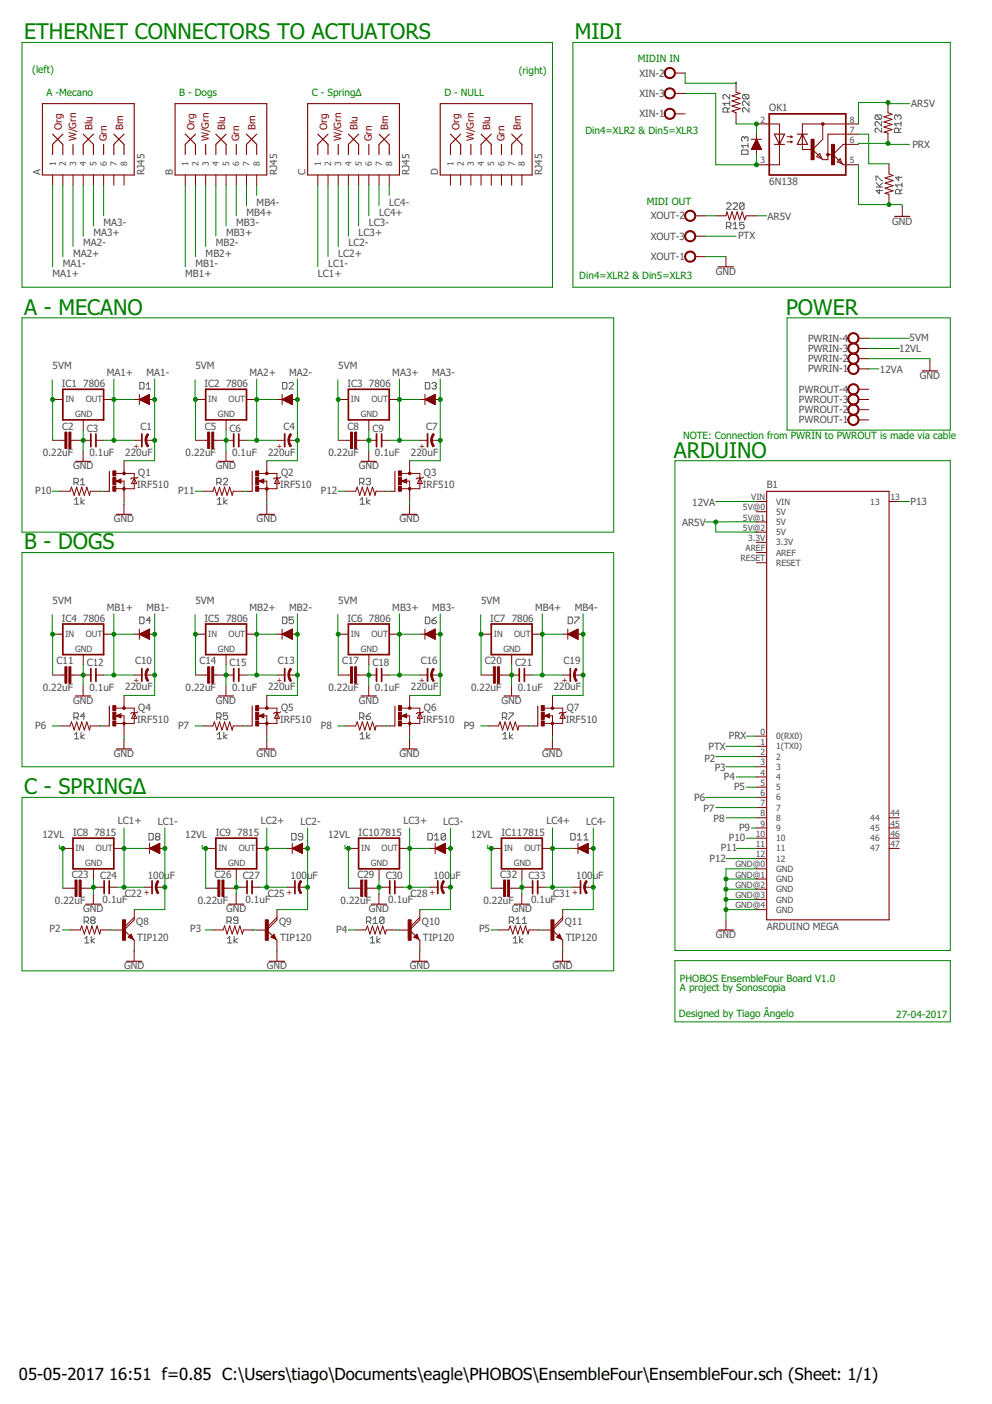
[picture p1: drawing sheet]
<svg xmlns="http://www.w3.org/2000/svg" width="210mm" height="297mm" viewBox="0 0 210 297" stroke-linecap="round" stroke-linejoin="round" font-family="sans-serif">
<defs><g id="words">
<g font-size="4.6" fill="#008000">
<text x="5.1" y="8.3">ETHERNET CONNECTORS TO ACTUATORS</text>
<text x="121.7" y="8.3">MIDI</text>
<text x="5.1" y="66.6">A - MECANO</text>
<text x="166.3" y="66.6">POWER</text>
<text x="142.6" y="96.8">ARDUINO</text>
<text x="5.1" y="116.3">B - DOGS</text>
<text x="5.1" y="168.1">C - SPRING∆</text>
</g>
<g font-size="3.5">
<text x="4" y="292">05-05-2017</text>
<text x="23.1" y="292">16:51 f=0.85 C:\Users\tiago\Documents\eagle\PHOBOS\EnsembleFour\EnsembleFour.sch (Sheet: 1/1)</text>
</g>
<g font-size="2.1" fill="#008000">
<text x="6.8" y="15.4">(left)</text>
<text x="109.8" y="15.7">(right)</text>
<text x="135" y="13.1">MIDIN IN</text>
<text x="9.8" y="20.4">A -Mecano</text>
<text x="37.9" y="20.4">B - Dogs</text>
<text x="66" y="20.4">C - Spring∆</text>
<text x="94" y="20.4">D - NULL</text>
<text x="123.9" y="28.4">Din4=XLR2 &amp; Din5=XLR3</text>
<text x="136.8" y="43.3">MIDI OUT</text>
<text x="122.6" y="59">Din4=XLR2 &amp; Din5=XLR3</text>
<text x="144.5" y="92.9">NOTE: Connection from PWRIN to PWROUT is made via cable</text>
<text x="143.9" y="207.8">PHOBOS EnsembleFour Board V1.0</text>
<text x="143.9" y="209.7">A project by Sonoscopia</text>
<text x="143.7" y="215.1">Designed by Tiago Ângelo</text>
<text x="189.6" y="215.3">27-04-2017</text>
</g>
<g font-size="2.1" fill="#505050">
<text x="135.3" y="16.2">XIN-2</text>
<text x="135.3" y="20.5">XIN-3</text>
<text x="162.8" y="23.5">OK1</text>
<text x="192.8" y="22.6">AR5V</text>
<text x="135.3" y="24.8">XIN-1</text>
<text x="193.1" y="31.4">PRX</text>
<text x="8.5" y="37" transform="rotate(-90 8.5 37)">A</text>
<text x="30.6" y="37" transform="rotate(-90 30.6 37)">RJ45</text>
<text x="36.6" y="37" transform="rotate(-90 36.6 37)">B</text>
<text x="58.6" y="37" transform="rotate(-90 58.6 37)">RJ45</text>
<text x="64.7" y="37" transform="rotate(-90 64.7 37)">C</text>
<text x="86.7" y="37" transform="rotate(-90 86.7 37)">RJ45</text>
<text x="92.7" y="37" transform="rotate(-90 92.7 37)">D</text>
<text x="114.7" y="37" transform="rotate(-90 114.7 37)">RJ45</text>
<text x="162.8" y="39.2">6N138</text>
<text x="21.9" y="47.8">MA3-</text>
<text x="50" y="47.8">MB3-</text>
<text x="52.1" y="45.7">MB4+</text>
<text x="54.3" y="43.5">MB4-</text>
<text x="78" y="47.8">LC3-</text>
<text x="80.2" y="45.7">LC4+</text>
<text x="82.4" y="43.5">LC4-</text>
<text x="137.7" y="46.4">XOUT-2</text>
<text x="162.4" y="46.5">AR5V</text>
<text x="188.8" y="47.5">GND</text>
<text x="17.6" y="52.1">MA2-</text>
<text x="19.8" y="50">MA3+</text>
<text x="45.7" y="52.1">MB2-</text>
<text x="47.8" y="50">MB3+</text>
<text x="73.7" y="52.1">LC2-</text>
<text x="75.9" y="50">LC3+</text>
<text x="137.7" y="50.7">XOUT-3</text>
<text x="156.2" y="50.6">PTX</text>
<text x="11.1" y="58.6">MA1+</text>
<text x="13.3" y="56.5">MA1-</text>
<text x="15.4" y="54.3">MA2+</text>
<text x="39.2" y="58.6">MB1+</text>
<text x="41.4" y="56.5">MB1-</text>
<text x="43.5" y="54.3">MB2+</text>
<text x="67.3" y="58.6">LC1+</text>
<text x="69.4" y="56.5">LC1-</text>
<text x="71.6" y="54.3">LC2+</text>
<text x="137.7" y="55">XOUT-1</text>
<text x="151.5" y="58.2">GND</text>
<text x="171" y="76.6">PWRIN-2</text>
<text x="171" y="74.5">PWRIN-3</text>
<text x="171" y="72.3">PWRIN-4</text>
<text x="190.3" y="74.4">12VL</text>
<text x="192.5" y="72.2">5VM</text>
<text x="11.1" y="78">5VM</text>
<text x="13.1" y="81.9">IC1</text>
<text x="17.6" y="81.9">7806</text>
<text x="22.6" y="79.6">MA1+</text>
<text x="31" y="79.6">MA1-</text>
<text x="41.4" y="78">5VM</text>
<text x="43.3" y="81.9">IC2</text>
<text x="47.8" y="81.9">7806</text>
<text x="52.8" y="79.6">MA2+</text>
<text x="61.2" y="79.6">MA2-</text>
<text x="71.6" y="78">5VM</text>
<text x="73.5" y="81.9">IC3</text>
<text x="78" y="81.9">7806</text>
<text x="83" y="79.6">MA3+</text>
<text x="91.4" y="79.6">MA3-</text>
<text x="169.1" y="83.1">PWROUT-4</text>
<text x="171" y="78.8">PWRIN-1</text>
<text x="186.2" y="78.9">12VA</text>
<text x="194.6" y="80.2">GND</text>
<text x="169.1" y="89.6">PWROUT-1</text>
<text x="169.1" y="87.4">PWROUT-2</text>
<text x="169.1" y="85.3">PWROUT-3</text>
<text x="13.1" y="90.9">C2</text>
<text x="18.4" y="91.3">C3</text>
<text x="29.7" y="90.9">C1</text>
<text x="43.3" y="90.9">C5</text>
<text x="48.6" y="91.3">C6</text>
<text x="60" y="90.9">C4</text>
<text x="73.6" y="90.9">C8</text>
<text x="78.8" y="91.3">C9</text>
<text x="90.2" y="90.9">C7</text>
<text x="9" y="96.5">0.22uF</text>
<text x="15.5" y="99.3">GND</text>
<text x="18.9" y="96.4">0.1uF</text>
<text x="26.5" y="96.4">220uF</text>
<text x="29.3" y="100.7">Q1</text>
<text x="39.3" y="96.5">0.22uF</text>
<text x="45.7" y="99.3">GND</text>
<text x="49.1" y="96.4">0.1uF</text>
<text x="56.7" y="96.4">220uF</text>
<text x="59.5" y="100.7">Q2</text>
<text x="69.5" y="96.5">0.22uF</text>
<text x="75.9" y="99.3">GND</text>
<text x="79.3" y="96.4">0.1uF</text>
<text x="86.9" y="96.4">220uF</text>
<text x="89.7" y="100.7">Q3</text>
<text x="7.5" y="104.6">P10</text>
<text x="29" y="103.3">IRF510</text>
<text x="37.7" y="104.6">P11</text>
<text x="59.3" y="103.3">IRF510</text>
<text x="67.9" y="104.6">P12</text>
<text x="89.5" y="103.3">IRF510</text>
<text x="146.5" y="107">12VA</text>
<text x="162.2" y="103.3">B1</text>
<text x="192.7" y="106.8">P13</text>
<text x="24.1" y="110.5">GND</text>
<text x="54.3" y="110.5">GND</text>
<text x="84.5" y="110.5">GND</text>
<text x="144.3" y="111.3">AR5V</text>
<text x="11.1" y="127.7">5VM</text>
<text x="13.1" y="131.6">IC4</text>
<text x="17.6" y="131.6">7806</text>
<text x="22.6" y="129.2">MB1+</text>
<text x="31" y="129.2">MB1-</text>
<text x="41.4" y="127.7">5VM</text>
<text x="43.3" y="131.6">IC5</text>
<text x="47.8" y="131.6">7806</text>
<text x="52.8" y="129.2">MB2+</text>
<text x="61.2" y="129.2">MB2-</text>
<text x="71.6" y="127.7">5VM</text>
<text x="73.5" y="131.6">IC6</text>
<text x="78" y="131.6">7806</text>
<text x="83" y="129.2">MB3+</text>
<text x="91.4" y="129.2">MB3-</text>
<text x="101.8" y="127.7">5VM</text>
<text x="103.7" y="131.6">IC7</text>
<text x="108.3" y="131.6">7806</text>
<text x="113.2" y="129.2">MB4+</text>
<text x="121.7" y="129.2">MB4-</text>
<text x="12" y="140.5">C11</text>
<text x="18.4" y="141">C12</text>
<text x="28.6" y="140.5">C10</text>
<text x="42.2" y="140.5">C14</text>
<text x="48.6" y="141">C15</text>
<text x="58.8" y="140.5">C13</text>
<text x="72.4" y="140.5">C17</text>
<text x="78.8" y="141">C18</text>
<text x="89" y="140.5">C16</text>
<text x="102.6" y="140.5">C20</text>
<text x="109" y="141">C21</text>
<text x="119.2" y="140.5">C19</text>
<text x="9" y="146.2">0.22uF</text>
<text x="15.5" y="149">GND</text>
<text x="18.9" y="146.1">0.1uF</text>
<text x="26.5" y="146">220uF</text>
<text x="39.3" y="146.2">0.22uF</text>
<text x="45.7" y="149">GND</text>
<text x="49.1" y="146.1">0.1uF</text>
<text x="56.7" y="146">220uF</text>
<text x="69.5" y="146.2">0.22uF</text>
<text x="75.9" y="149">GND</text>
<text x="79.3" y="146.1">0.1uF</text>
<text x="86.9" y="146">220uF</text>
<text x="99.7" y="146.2">0.22uF</text>
<text x="106.1" y="149">GND</text>
<text x="109.6" y="146.1">0.1uF</text>
<text x="117.2" y="146">220uF</text>
<text x="7.5" y="154.2">P6</text>
<text x="29" y="152.9">IRF510</text>
<text x="29.3" y="150.4">Q4</text>
<text x="37.7" y="154.2">P7</text>
<text x="59.3" y="152.9">IRF510</text>
<text x="59.5" y="150.4">Q5</text>
<text x="67.9" y="154.2">P8</text>
<text x="89.5" y="152.9">IRF510</text>
<text x="89.7" y="150.4">Q6</text>
<text x="98.1" y="154.2">P9</text>
<text x="119.7" y="152.9">IRF510</text>
<text x="119.9" y="150.4">Q7</text>
<text x="24.1" y="160.2">GND</text>
<text x="54.3" y="160.2">GND</text>
<text x="84.5" y="160.2">GND</text>
<text x="114.7" y="160.2">GND</text>
<text x="149.1" y="161.2">P2</text>
<text x="149.9" y="158.8">PTX</text>
<text x="154.2" y="156.4">PRX</text>
<text x="151.2" y="163.1">P3</text>
<text x="153.2" y="165">P4</text>
<text x="155.3" y="167.2">P5</text>
<text x="146.9" y="169.6">P6</text>
<text x="148.8" y="171.7">P7</text>
<text x="151" y="173.9">P8</text>
<text x="9" y="177.3">12VL</text>
<text x="15.4" y="176.9">IC8</text>
<text x="20" y="176.9">7815</text>
<text x="24.9" y="174.3">LC1+</text>
<text x="33.4" y="174.5">LC1-</text>
<text x="39.2" y="177.3">12VL</text>
<text x="45.7" y="176.9">IC9</text>
<text x="50.2" y="176.9">7815</text>
<text x="55.2" y="174.3">LC2+</text>
<text x="63.6" y="174.5">LC2-</text>
<text x="69.4" y="177.3">12VL</text>
<text x="75.9" y="176.9">IC107815</text>
<text x="85.4" y="174.3">LC3+</text>
<text x="93.8" y="174.5">LC3-</text>
<text x="99.6" y="177.3">12VL</text>
<text x="106.1" y="176.9">IC117815</text>
<text x="115.6" y="174.3">LC4+</text>
<text x="124" y="174.5">LC4-</text>
<text x="154.2" y="178">P10</text>
<text x="156.4" y="175.8">P9</text>
<text x="15.2" y="185.9">C23</text>
<text x="21.2" y="185.9">C24</text>
<text x="31.3" y="186">100uF</text>
<text x="45.4" y="185.9">C26</text>
<text x="51.4" y="185.9">C27</text>
<text x="61.5" y="186">100uF</text>
<text x="75.6" y="185.9">C29</text>
<text x="81.6" y="185.9">C30</text>
<text x="91.7" y="186">100uF</text>
<text x="105.9" y="185.9">C32</text>
<text x="111.8" y="185.9">C33</text>
<text x="121.9" y="186">100uF</text>
<text x="150.1" y="182.3">P12</text>
<text x="152.5" y="180.1">P11</text>
<text x="11.6" y="191.3">0.22uF</text>
<text x="21.7" y="191">0.1uF</text>
<text x="26.4" y="189.7">C22</text>
<text x="41.8" y="191.3">0.22uF</text>
<text x="51.9" y="191">0.1uF</text>
<text x="56.6" y="189.7">C25</text>
<text x="72.1" y="191.3">0.22uF</text>
<text x="82.1" y="191">0.1uF</text>
<text x="86.9" y="189.7">C28</text>
<text x="102.3" y="191.3">0.22uF</text>
<text x="112.4" y="191">0.1uF</text>
<text x="117.1" y="189.7">C31</text>
<text x="10.5" y="197.2">P2</text>
<text x="17.6" y="193">GND</text>
<text x="28.8" y="195.7">Q8</text>
<text x="40.3" y="197.2">P3</text>
<text x="47.8" y="193">GND</text>
<text x="59.1" y="195.7">Q9</text>
<text x="71.1" y="197.4">P4</text>
<text x="78.1" y="193">GND</text>
<text x="89.3" y="195.7">Q10</text>
<text x="101.4" y="197.2">P5</text>
<text x="108.3" y="193">GND</text>
<text x="119.5" y="195.7">Q11</text>
<text x="162.2" y="196.8">ARDUINO MEGA</text>
<text x="29" y="199.1">TIP120</text>
<text x="59.3" y="199.1">TIP120</text>
<text x="89.5" y="199.1">TIP120</text>
<text x="119.7" y="199.1">TIP120</text>
<text x="151.5" y="198.5">GND</text>
<text x="26.2" y="205.1">GND</text>
<text x="56.5" y="205.1">GND</text>
<text x="86.7" y="205.1">GND</text>
<text x="116.9" y="205.1">GND</text>
</g>
<g font-size="2.1" fill="#800000">
<text x="13.1" y="27.5" transform="rotate(-90 13.1 27.5)">Org</text>
<text x="16.1" y="29.9" transform="rotate(-90 16.1 29.9)">W/Grn</text>
<text x="19.6" y="27.5" transform="rotate(-90 19.6 27.5)">Blu</text>
<text x="22.6" y="29.9" transform="rotate(-90 22.6 29.9)">Grn</text>
<text x="26" y="27.5" transform="rotate(-90 26 27.5)">Brn</text>
<text x="41.1" y="27.5" transform="rotate(-90 41.1 27.5)">Org</text>
<text x="44.2" y="29.9" transform="rotate(-90 44.2 29.9)">W/Grn</text>
<text x="47.6" y="27.5" transform="rotate(-90 47.6 27.5)">Blu</text>
<text x="50.6" y="29.9" transform="rotate(-90 50.6 29.9)">Grn</text>
<text x="54.1" y="27.5" transform="rotate(-90 54.1 27.5)">Brn</text>
<text x="69.2" y="27.5" transform="rotate(-90 69.2 27.5)">Org</text>
<text x="72.2" y="29.9" transform="rotate(-90 72.2 29.9)">W/Grn</text>
<text x="75.7" y="27.5" transform="rotate(-90 75.7 27.5)">Blu</text>
<text x="78.7" y="29.9" transform="rotate(-90 78.7 29.9)">Grn</text>
<text x="82.1" y="27.5" transform="rotate(-90 82.1 27.5)">Brn</text>
<text x="97.3" y="27.5" transform="rotate(-90 97.3 27.5)">Org</text>
<text x="100.3" y="29.9" transform="rotate(-90 100.3 29.9)">W/Grn</text>
<text x="103.7" y="27.5" transform="rotate(-90 103.7 27.5)">Blu</text>
<text x="106.8" y="29.9" transform="rotate(-90 106.8 29.9)">Grn</text>
<text x="110.2" y="27.5" transform="rotate(-90 110.2 27.5)">Brn</text>
</g>
<g font-size="1.8" fill="#505050">
<text x="160.9" y="25.9">2</text>
<text x="179.8" y="28.1">7</text>
<text x="179.8" y="25.9">8</text>
<text x="11.8" y="35" transform="rotate(-90 11.8 35)">1</text>
<text x="13.9" y="35" transform="rotate(-90 13.9 35)">2</text>
<text x="16.1" y="35" transform="rotate(-90 16.1 35)">3</text>
<text x="18.3" y="35" transform="rotate(-90 18.3 35)">4</text>
<text x="20.4" y="35" transform="rotate(-90 20.4 35)">5</text>
<text x="22.6" y="35" transform="rotate(-90 22.6 35)">6</text>
<text x="24.7" y="35" transform="rotate(-90 24.7 35)">7</text>
<text x="26.9" y="35" transform="rotate(-90 26.9 35)">8</text>
<text x="39.8" y="35" transform="rotate(-90 39.8 35)">1</text>
<text x="42" y="35" transform="rotate(-90 42 35)">2</text>
<text x="44.2" y="35" transform="rotate(-90 44.2 35)">3</text>
<text x="46.3" y="35" transform="rotate(-90 46.3 35)">4</text>
<text x="48.5" y="35" transform="rotate(-90 48.5 35)">5</text>
<text x="50.6" y="35" transform="rotate(-90 50.6 35)">6</text>
<text x="52.8" y="35" transform="rotate(-90 52.8 35)">7</text>
<text x="55" y="35" transform="rotate(-90 55 35)">8</text>
<text x="67.9" y="35" transform="rotate(-90 67.9 35)">1</text>
<text x="70.1" y="35" transform="rotate(-90 70.1 35)">2</text>
<text x="72.2" y="35" transform="rotate(-90 72.2 35)">3</text>
<text x="74.4" y="35" transform="rotate(-90 74.4 35)">4</text>
<text x="76.5" y="35" transform="rotate(-90 76.5 35)">5</text>
<text x="78.7" y="35" transform="rotate(-90 78.7 35)">6</text>
<text x="80.9" y="35" transform="rotate(-90 80.9 35)">7</text>
<text x="83" y="35" transform="rotate(-90 83 35)">8</text>
<text x="96" y="35" transform="rotate(-90 96 35)">1</text>
<text x="98.1" y="35" transform="rotate(-90 98.1 35)">2</text>
<text x="100.3" y="35" transform="rotate(-90 100.3 35)">3</text>
<text x="102.4" y="35" transform="rotate(-90 102.4 35)">4</text>
<text x="104.6" y="35" transform="rotate(-90 104.6 35)">5</text>
<text x="106.8" y="35" transform="rotate(-90 106.8 35)">6</text>
<text x="108.9" y="35" transform="rotate(-90 108.9 35)">7</text>
<text x="111.1" y="35" transform="rotate(-90 111.1 35)">8</text>
<text x="160.9" y="34.6">3</text>
<text x="179.8" y="34.6">5</text>
<text x="179.8" y="30.3">6</text>
<text x="13.8" y="85.1">IN</text>
<text x="15.9" y="88.2">GND</text>
<text x="18.1" y="85.1">OUT</text>
<text x="44.1" y="85.1">IN</text>
<text x="46.1" y="88.2">GND</text>
<text x="48.4" y="85.1">OUT</text>
<text x="74.3" y="85.1">IN</text>
<text x="76.3" y="88.2">GND</text>
<text x="78.6" y="85.1">OUT</text>
<text x="157.2" y="108">5V@0</text>
<text x="159" y="105.8">VIN</text>
<text x="164.2" y="106.8">VIN</text>
<text x="184.2" y="106.7">13</text>
<text x="188.4" y="105.8">13</text>
<text x="157.2" y="110.1">5V@1</text>
<text x="157.2" y="112.3">5V@2</text>
<text x="164.2" y="108.9">5V</text>
<text x="164.2" y="111.1">5V</text>
<text x="164.2" y="113.2">5V</text>
<text x="156.7" y="118.8">RESET</text>
<text x="157.7" y="116.6">AREF</text>
<text x="158.3" y="114.4">3.3V</text>
<text x="164.2" y="119.7">RESET</text>
<text x="164.2" y="115.4">3.3V</text>
<text x="164.2" y="117.5">AREF</text>
<text x="13.8" y="134.7">IN</text>
<text x="15.9" y="137.8">GND</text>
<text x="18.1" y="134.7">OUT</text>
<text x="44.1" y="134.7">IN</text>
<text x="46.1" y="137.8">GND</text>
<text x="48.4" y="134.7">OUT</text>
<text x="74.3" y="134.7">IN</text>
<text x="76.3" y="137.8">GND</text>
<text x="78.6" y="134.7">OUT</text>
<text x="104.5" y="134.7">IN</text>
<text x="106.5" y="137.8">GND</text>
<text x="108.8" y="134.7">OUT</text>
<text x="160.9" y="155.5">0</text>
<text x="160.9" y="157.6">1</text>
<text x="160.9" y="159.8">2</text>
<text x="160.9" y="161.9">3</text>
<text x="164.2" y="158.6">1(TX0)</text>
<text x="164.2" y="160.7">2</text>
<text x="164.2" y="156.4">0(RX0)</text>
<text x="160.9" y="164.1">4</text>
<text x="160.9" y="166.2">5</text>
<text x="164.2" y="162.9">3</text>
<text x="164.2" y="165">4</text>
<text x="164.2" y="167.2">5</text>
<text x="160.9" y="168.4">6</text>
<text x="160.9" y="170.6">7</text>
<text x="160.9" y="172.7">8</text>
<text x="164.2" y="169.4">6</text>
<text x="164.2" y="171.5">7</text>
<text x="164.2" y="173.7">8</text>
<text x="184.2" y="173.7">44</text>
<text x="188.4" y="172.7">44</text>
<text x="159.9" y="177">10</text>
<text x="159.9" y="179.2">11</text>
<text x="160.9" y="174.9">9</text>
<text x="164.2" y="175.8">9</text>
<text x="164.2" y="178">10</text>
<text x="184.2" y="175.8">45</text>
<text x="184.2" y="178">46</text>
<text x="188.4" y="174.9">45</text>
<text x="188.4" y="177">46</text>
<text x="188.4" y="179.2">47</text>
<text x="16" y="180">IN</text>
<text x="18" y="183.2">GND</text>
<text x="20.3" y="180">OUT</text>
<text x="46.2" y="180">IN</text>
<text x="48.3" y="183.2">GND</text>
<text x="50.5" y="180">OUT</text>
<text x="76.4" y="180">IN</text>
<text x="78.5" y="183.2">GND</text>
<text x="80.7" y="180">OUT</text>
<text x="106.6" y="180">IN</text>
<text x="108.7" y="183.2">GND</text>
<text x="111" y="180">OUT</text>
<text x="155.6" y="183.5">GND@0</text>
<text x="155.6" y="185.7">GND@1</text>
<text x="159.9" y="181.4">12</text>
<text x="164.2" y="180.1">11</text>
<text x="164.2" y="182.3">12</text>
<text x="164.2" y="184.5">GND</text>
<text x="184.2" y="180.1">47</text>
<text x="155.6" y="187.8">GND@2</text>
<text x="155.6" y="190">GND@3</text>
<text x="164.2" y="186.6">GND</text>
<text x="164.2" y="188.8">GND</text>
<text x="164.2" y="190.9">GND</text>
<text x="155.6" y="192.1">GND@4</text>
<text x="164.2" y="193.1">GND</text>
</g>
<g font-size="1.7" fill="#800000">
<text x="28.3" y="94.9">+</text>
<text x="58.5" y="94.9">+</text>
<text x="88.7" y="94.9">+</text>
<text x="28.3" y="144.5">+</text>
<text x="58.5" y="144.5">+</text>
<text x="88.7" y="144.5">+</text>
<text x="118.9" y="144.5">+</text>
<text x="30.4" y="189.4">+</text>
<text x="60.6" y="189.4">+</text>
<text x="90.9" y="189.4">+</text>
<text x="121.1" y="189.4">+</text>
</g>
</g></defs>
<g fill="none" stroke="#505050" stroke-width=".21">
<path d="M153.9 23.7v-.7l-.2-.2h-.5l-.2 .2v.7h1.4M154.4 20v.9l-.9-.9-.5 .2v.5l.2 .2M154.4 22.8l-.5 .5M154.4 21.9h-1.4l.5 .4M154.4 21.4v.9M157.1 31.7h1l.2 .3v.6h-1.4v-.6zM157.3 20h.9l.3 .2v.5l-.3 .2M157.3 20l-.2 .2v.5l.2 .2h.9M157.3 20l.9 .9M157.6 29.2l.2-.3 .5 .3v.4l-.2 .3M157.6 29.2l-.2-.3h-.3l-.2 .3v.4l.2 .3M157.6 29.2v.2"/>
<path d="M158.3 30.3v1M158.3 30.8h-1.4l.5 .5M158.5 21.4v.9l-.9-.9-.5 .2v.5l.2 .2M158.5 22.8v.9l-.9-.9-.5 .2v.5l.2 .2M185.4 39.6h1.4M185.4 38.7l.9 .9M185.4 38.2v-.9h.2l.9 .9h.3M185.4 24.3h.9l.2 .3v.4l-.2 .3M185.4 24.3l-.2 .3v.4l.2 .3h.9M185.4 24.3l.9 1M186.5 25.7v.9l-.9-.9-.4 .3v.4l.2 .2M186.5 27.1v.9l-.9-.9-.4 .2v.5l.2 .2"/>
<path d="M186.8 38.7l-.7 .7M189.9 24.6l-.2-.3-.4 .3v.4l.2 .3M189.9 24.6l.3-.3 .4 .3v.4l-.2 .3M189.9 24.6v.2M190.2 37.3v.9l-.7-.7h1.4M190.2 28v-.7l-.3-.2h-.4l-.2 .2v.7h1.3M190.6 27.1l-.4 .5M190.6 26.2h-1.3l.4 .4M190.6 25.7v.9M190.9 39.1h-1.4l.4 .5M190.9 38.7v.9M153.7 43.2l.3-.3h.4l.3 .3v.2l-1 .9h1"/>
<path d="M153.7 47.9h.7l.3-.2v-.5l-.3-.2h-.7v1.4M154.2 47.9l.5 .5M155.1 43.2l.3-.3h.4l.2 .3v.2l-.9 .9h.9M155.1 47.5l.5-.5v1.4M155.1 48.4h.9M157.4 43.2v.9l-.2 .2h-.5l-.2-.2M157.4 43.2l-.2-.3h-.5l-.2 .3v.9M157.4 47h-.9v.7l.5-.2 .4 .2v.5l-.2 .2h-.5l-.2-.2M157.4 43.2l-.9 .9M186.1 40.1v.9l-.7-.7h1.4M190.4 41v-.7l-.2-.2h-.5l-.2 .2v.7h1.4M190.9 40.1l-.5 .4"/>
<path d="M29.6 80.9h.7l.2 .3v.9l-.2 .2h-.7zM31 82.3h.9M31 81.4l.4-.5v1.4M59.8 80.9h.7l.2 .3v.9l-.2 .2h-.7zM61.2 81.2l.2-.3h.5l.2 .3v.2l-.9 .9h.9M90 80.9h.7l.2 .3v.9l-.2 .2h-.7zM91.4 81.2l.2-.3h.5l.2 .3-.2 .4M91.9 81.6h.2M92.1 81.6l.2 .2-.2 .5h-.5l-.2-.2M15.6 102.1h.7l.3-.2v-.5l-.3-.2h-.7v1.4M15.8 105.7l.4-.4v1.4M15.8 106.7h.9"/>
<path d="M16.1 102.1l.5 .5M17 101.6l.5-.4v1.4M17 102.6h.9M17.1 105.3v1.4M17.8 105.7l-.7 .5 .7 .5M45.9 102.1h.7l.2-.2v-.5l-.2-.2h-.7v1.4M46 106.7h.9M46 105.7l.4-.4v1.4M46.3 102.1l.5 .5M47.3 101.4l.2-.2h.4l.3 .2v.2l-.9 1h.9M47.4 105.3v1.4M48.1 105.7l-.7 .5 .7 .5"/>
<path d="M76.1 102.1h.7l.2-.2v-.5l-.2-.2h-.7v1.4M76.2 106.7h.9M76.2 105.7l.5-.4v1.4M76.5 102.1l.5 .5M77.5 101.4l.2-.2h.5l.2 .2-.2 .5M77.6 105.3v1.4M77.9 101.9h.3M78.2 101.9l.2 .2-.2 .5h-.5l-.2-.3M78.3 105.7l-.7 .5 .7 .5M29.6 130.6h.7l.2 .2v.9l-.2 .3h-.7zM31.9 131.3h-.9l.6-.7v1.4M59.8 130.6h.7l.2 .2v.9l-.2 .3h-.7z"/>
<path d="M62.1 130.6h-.9v.7l.7-.3 .2 .3v.4l-.2 .3h-.5l-.2-.3M90 130.6h.7l.2 .2v.9l-.2 .3h-.7zM91.4 131.3h.7l.2 .4-.2 .3h-.5l-.2-.3zM92.3 130.6l-.9 .7M120.2 130.6h.7l.3 .2v.9l-.3 .3h-.7zM121.6 130.6h.9v.2l-.9 .9v.3M15.6 151.8h.7l.3-.3v-.4l-.3-.3h-.7v1.4M15.8 155.4l.4-.5v1.4M15.8 156.3h.9M16.1 151.8l.5 .4M17.1 154.9v1.4M17.8 155.4l-.7 .5 .7 .4"/>
<path d="M17.9 151.5h-.9l.7-.7v1.4M45.9 151.8h.7l.2-.3v-.4l-.2-.3h-.7v1.4M46 155.4l.4-.5v1.4M46 156.3h.9M46.3 151.8l.5 .4M47.4 154.9v1.4M48.1 155.4l-.7 .5 .7 .4M48.2 150.8h-.9v.7l.4-.2 .5 .2v.5l-.3 .2h-.4l-.2-.2M76.1 151.8h.7l.2-.3v-.4l-.2-.3h-.7v1.4M76.2 155.4l.5-.5v1.4M76.2 156.3h.9M76.5 151.8l.5 .4"/>
<path d="M77.5 151.5h.7l.2 .5-.2 .2h-.5l-.2-.2zM77.6 154.9v1.4M78.3 155.4l-.7 .5 .7 .4M78.4 150.8l-.9 .7M106.3 151.8h.7l.2-.3v-.4l-.2-.3h-.7v1.4M106.4 156.3h.9M106.4 155.4l.5-.5v1.4M106.8 151.8l.4 .4M107.7 150.8h.9v.3l-.9 .9v.2M107.8 154.9v1.4M108.5 155.4l-.7 .5 .7 .4M31.5 176.3h.7l.2 .3v.9l-.2 .2h-.7z"/>
<path d="M33.1 177l-.2 .2 .2 .5h.5l.2-.2-.2-.5M33.1 177l-.2-.2 .2-.5h.5l.2 .3-.2 .4M33.1 177h.5M61.7 176.3h.7l.3 .3v.9l-.3 .2h-.7zM64.1 177h-.7l-.3-.2 .3-.5h.4l.3 .3v.9l-.3 .2h-.4l-.3-.2M90.6 176.3h.6l.3 .3v.9l-.3 .2h-.6zM91.9 177.7h1M91.9 176.8l.5-.5v1.4M94.3 176.6v.9l-.3 .2h-.4l-.3-.2M94.3 176.6l-.3-.3h-.4l-.3 .3v.9M94.3 176.6l-1 .9M120.8 176.3h.7l.2 .3v.9l-.2 .2h-.7z"/>
<path d="M122.2 177.7h.9M122.2 176.8l.4-.5v1.4M123.6 177.7h.9M123.6 176.8l.4-.5v1.4M17.8 194.9h.7l.2-.2v-.5l-.2-.2h-.7v1.4M17.9 198.6l.5-.5v1.4M17.9 199.5h.9M18.3 194.9l.4 .5M19.3 198.1v1.4M19.4 194.7l-.2-.2 .2-.5h.5l.2 .2-.2 .5M19.4 194.7l-.2 .2 .2 .5h.5l.2-.2-.2-.5M19.4 194.7h.5"/>
<path d="M20 198.6l-.7 .4 .7 .5M48 194.9h.7l.2-.2v-.5l-.2-.2h-.7v1.4M48.1 199.5h1M48.1 198.6l.5-.5v1.4M48.5 194.9l.4 .5M49.5 198.1v1.4M50.2 198.6l-.7 .4 .7 .5M50.3 194.7h-.7l-.2-.2 .2-.5h.5l.2 .2v1l-.2 .2h-.5l-.2-.2M77.6 194.9h.6l.3-.2v-.5l-.3-.2h-.6v1.4M78 194.9l.5 .5M78.4 199.5h.9M78.4 198.6l.4-.5v1.4"/>
<path d="M78.9 195.4h1M78.9 194.5l.5-.5v1.4M79.8 198.1v1.4M80.4 198.6l-.6 .4 .6 .5M81.3 194.2l-.3-.2h-.4l-.3 .2v1M81.3 194.2v1l-.3 .2h-.4l-.3-.2M81.3 194.2l-1 1M107.8 194.9h.7l.2-.2v-.5l-.2-.2h-.7v1.4M108.2 194.9l.5 .5M108.6 199.5h.9M108.6 198.6l.5-.5v1.4M109.2 195.4h.9"/>
<path d="M109.2 194.5l.4-.5v1.4M110 198.1v1.4M110.6 195.4h.9M110.6 194.5l.4-.5v1.4M110.7 198.6l-.7 .4 .7 .5"/>
</g>
<g fill="none" stroke="#800000" stroke-width=".23">
<path d="M9 21.9h19.4v15.1h-19.4zM11.1 28.4l2.2 2.1v2.2M13.3 28.4l-2.2 2.1v2.2M15.5 30.5v2.2M17.6 28.4l2.2 2.1v2.2M19.8 28.4l-2.2 2.1v2.2M21.9 30.5v2.2M24.1 28.4l2.1 2.1v2.2M26.2 28.4l-2.1 2.1v2.2M37 21.9h19.5v15.1h-19.5zM39.2 28.4l2.2 2.1v2.2M41.4 28.4l-2.2 2.1v2.2"/>
<path d="M43.5 30.5v2.2M45.7 28.4l2.1 2.1v2.2M47.8 28.4l-2.1 2.1v2.2M50 30.5v2.2M52.2 28.4l2.1 2.1v2.2M54.3 28.4l-2.1 2.1v2.2M65.1 21.9h19.4v15.1h-19.4zM67.2 28.4l2.2 2.1v2.2M69.4 28.4l-2.2 2.1v2.2M71.6 30.5v2.2M73.7 28.4l2.2 2.1v2.2M75.9 28.4l-2.2 2.1v2.2"/>
<path d="M78 30.5v2.2M80.2 28.4l2.2 2.1v2.2M82.4 28.4l-2.2 2.1v2.2M93.2 21.9h19.4v15.1h-19.4zM95.3 28.4l2.2 2.1v2.2M97.5 28.4l-2.2 2.1v2.2M99.6 30.5v2.2M101.8 28.4l2.1 2.1v2.2M103.9 28.4l-2.1 2.1v2.2M106.1 30.5v2.2M108.3 28.4l2.1 2.1v2.2M110.4 28.4l-2.1 2.1v2.2"/>
<path d="M163.9 28.4h2.1l-1.1 2.1zM163.9 30.5h2.1M164.9 28.4v2.1M168.7 28.4h2.2M169.8 28.4l1.1 2.1h-2.2zM169.8 28.4v2.1M152 56.5h3.2M189.3 45.8h3.2M195.2 78.5h3.2M16 97.6h3.2M23.1 99.7v4.2M46.2 97.6h3.2"/>
<path d="M53.4 99.7v4.2M76.4 97.6h3.3M83.6 99.7v4.2M24.6 108.8h3.2M54.8 108.8h3.3M85 108.8h3.3M162.2 103.9h25.9v90.7h-25.9zM16 147.2h3.2M23.1 149.4v4.2M24.6 158.5h3.2M46.2 147.2h3.2M53.4 149.4v4.2"/>
<path d="M54.8 158.5h3.3M76.4 147.2h3.3M83.6 149.4v4.2M85 158.5h3.3M106.6 147.2h3.3M113.8 149.4v4.2M115.3 158.5h3.2M18.1 191.3h3.3M27.7 198.1l-.2 .2 .5 .2-.3-.7-.4 .5M48.3 191.3h3.3M58 198.1l-.2 .2 .4 .2-.2-.7-.5 .5M78.6 191.3h3.2"/>
<path d="M88.2 198.1l-.2 .2 .4 .2-.2-.7-.4 .5M108.8 191.3h3.2M118.4 198.1l-.2 .2 .4 .2-.2-.7-.4 .5M152 196.8h3.2M26.8 203.4h3.2M57 203.4h3.2M87.2 203.4h3.2M117.4 203.4h3.3"/>
</g>
<g fill="none" stroke="#800000" stroke-width=".21">
<path d="M142.8 15.5h2.2M142.8 19.8h2.2M155.7 17.4v2.1l.9 .2-1.7 .6 1.7 .5-1.7 .6 1.7 .5-1.7 .5 1.7 .6-1.7 .5 .8 .4v2.1M11.1 37v2.2M13.3 37v2.2M15.5 37v2.2M17.6 37v2.2M19.8 37v2.2M21.9 37v2.2M24.1 37v2.2M26.2 37v2.2M39.2 37v2.2"/>
<path d="M41.4 37v2.2M43.5 37v2.2M45.7 37v2.2M47.8 37v2.2M50 37v2.2M52.2 37v2.2M54.3 37v2.2M67.2 37v2.2M69.4 37v2.2M71.6 37v2.2M73.7 37v2.2M75.9 37v2.2"/>
<path d="M78 37v2.2M80.2 37v2.2M82.4 37v2.2M95.3 37v2.2M97.5 37v2.2M99.6 37v2.2M101.8 37v2.2M103.9 37v2.2M106.1 37v2.2M108.3 37v2.2M110.4 37v2.2M142.8 24.1h2.2"/>
<path d="M159 29.5h2.1M159 31.6h2.1M159 31.5h2.1M159.1 31.4h1.9M159.2 31.3h1.8M159.2 31.2h1.8M159.3 31.1h1.6M159.3 31h1.5M159.3 30.9h1.5M159.4 30.8h1.3M159.4 30.7h1.3M159.5 30.6h1.2"/>
<path d="M159.5 30.5h1.1M159.6 30.4h.9M159.6 30.3h.9M159.7 30.2h.8M159.7 30.1h.7M159.8 30h.6M159.8 30h.5M159.9 29.8h.4M159.9 29.8h.3M160 29.7h.2M160 29.5h.1M160.1 26.2h4.8v2.2"/>
<path d="M160.1 29.5l1 2.1h-2.1zM160.1 28.4v1.1M160.1 31.6v1.1M164.9 30.5v4.4h-4.8M166.5 28.9h1.1M166.5 30h1.1M167.3 28.7l.3 .2M167.3 29.8l.3 .2M167.6 28.9l-.3 .2M167.6 30l-.3 .2M169.8 30.5v1.1h2.1M173.5 32.5l.4 1.1-1.1-.5z"/>
<path d="M174.1 26.2v3.3l-2.2 2.1M175.2 32.7h1.1M176.3 32.7l2.1 2.2h3.3M177.1 34.2l.7-.6 .4 1zM181.7 28.4h-6.5v5.4h-1.1l-2.2-2.2M181.7 26.2h-11.9v2.2M181.7 30.5h-3.3l-2.1 2.2M187.9 21.7v2.2l.9 .3-1.8 .5 1.8 .6-1.8 .5 1.8 .5-1.8 .6 1.8 .5-1.8 .6 .9 .2v2.1M188.1 34.6v2.2l.9 .3-1.7 .6 1.7 .5-1.7 .5 1.7 .6-1.7 .5 1.7 .6-1.7 .5 .8 .2v2.2M147.1 54.3h2.2M147.1 45.7h2.2M147.1 50h2.2"/>
<path d="M151.4 45.7h2.2l.2-.9 .5 1.7 .6-1.7 .5 1.7 .6-1.7 .5 1.7 .6-1.7 .5 1.7 .3-.8h2.2M153.6 54.3v2.2M190.9 43.6v2.2M181.7 78h2.1M181.7 75.9h2.1M181.7 73.7h2.1M181.7 71.6h2.1M196.8 76.3v2.2M11.1 84.5h2.2M11.1 93.2h2.6M15 93.2h4.2M17.6 95.4v2.2"/>
<path d="M17.6 88.8v2.2M20.3 93.2h1.6M21.9 84.5h2.2M26.2 97.5v2.7M28.4 84.5h1.1M28.4 93.2h1.6M29.5 83.4v2.2M29.5 84.5l2.1 1.1M29.5 84.5l2.1-1.1v2.2M29.5 84.5h2.1M29.6 84.6h2M29.7 84.4h1.9"/>
<path d="M29.8 84.7h1.8M29.9 84.3h1.7M30 84.8h1.6M30.1 84.2h1.5M30.2 84.9h1.4M30.3 84.1h1.3M30.4 85h1.2M30.5 84h1.1M30.6 85.1h1M30.7 83.9h.9M30.8 85.2h.8M30.9 83.8h.7"/>
<path d="M30.9 93.2h1.8M31 85.3h.6M31.1 83.7h.5M31.2 85.4h.4M31.3 83.6h.3M31.4 85.5h.2M31.5 83.5h.1M31.6 85.6h.1M31.6 84.5h1.1M41.4 84.5h2.1M41.4 93.2h2.5M45.2 93.2h4.2"/>
<path d="M47.8 95.4v2.2M47.8 88.8v2.2M50.5 93.2h1.7M52.2 84.5h2.1M56.5 97.5v2.7M58.6 84.5h1.1M58.6 93.2h1.6M59.7 83.4v2.2M59.7 84.5l2.1 1.1M59.7 84.5l2.1-1.1v2.2M59.7 84.5h2.1M59.9 84.6h1.9"/>
<path d="M59.9 84.4h1.9M60 84.7h1.8M60.1 84.3h1.7M60.3 84.8h1.5M60.3 84.2h1.5M60.5 84.9h1.3M60.5 84.1h1.3M60.6 85h1.2M60.7 84h1.1M60.8 85.1h1M60.9 83.9h.9M61 85.2h.8"/>
<path d="M61.1 83.8h.7M61.1 93.2h1.8M61.2 85.3h.6M61.3 83.7h.5M61.4 85.4h.4M61.5 83.6h.3M61.6 85.5h.2M61.7 83.5h.1M61.8 85.6h.1M61.8 84.5h1.1M71.6 84.5h2.1M71.6 93.2h2.6"/>
<path d="M75.5 93.2h4.2M78 95.4v2.2M78 88.8v2.2M80.8 93.2h1.6M82.4 84.5h2.1M86.7 97.5v2.7M88.8 84.5h1.1M88.8 93.2h1.7M89.9 83.4v2.2M89.9 84.5l2.2 1.1M89.9 84.5l2.2-1.1v2.2M90 84.5h2.1"/>
<path d="M90.1 84.6h2M90.1 84.4h2M90.3 84.7h1.8M90.3 84.3h1.8M90.5 84.8h1.6M90.5 84.2h1.6M90.7 84.9h1.4M90.7 84.1h1.4M90.9 85h1.2M90.9 84h1.2M91.1 85.1h1M91.1 83.9h1"/>
<path d="M91.2 85.2h.9M91.3 83.8h.8M91.3 93.2h1.9M91.4 85.3h.7M91.5 83.7h.6M91.7 85.4h.4M91.7 83.6h.4M91.8 85.5h.3M91.9 83.5h.2M92 85.6h.1M92.1 84.5h1.1M181.7 84.5h2.1"/>
<path d="M181.7 88.8h2.1M181.7 86.7h2.1M181.7 82.4h2.1M12.7 103.9h2.1l.3-.8 .6 1.7 .5-1.7 .6 1.7 .5-1.7 .5 1.7 .6-1.7 .5 1.7 .2-.9h2.2M21.9 103.9h1.2M24.5 101.8l1.1-.5v.9zM24.5 100.2h3.9v3.2h-3.9M25.5 101.8h.7v4.3M26.2 106.7v2.1M28.4 101.1l.5 1.2h-1zM29.1 100.9l-.2 .2h-1l-.3 .2M42.9 103.9h2.1l.4-.8 .5 1.7 .5-1.7 .6 1.7 .5-1.7 .5 1.7 .6-1.7 .5 1.7 .3-.9h2.1"/>
<path d="M52.2 103.9h1.2M54.7 101.8l1.1-.5v.9zM54.8 100.2h3.8v3.2h-3.9M55.7 101.8h.8v4.3M56.5 106.7v2.1M58.6 101.1l.6 1.2h-1.1zM59.4 100.9l-.2 .2h-1.1l-.2 .2M73.1 103.9h2.1l.4-.8 .5 1.7 .6-1.7 .5 1.7 .5-1.7 .6 1.7 .5-1.7 .6 1.7 .2-.9h2.1M82.4 103.9h1.2M85 101.8l1-.5v.9zM85 100.2h3.8v3.2h-3.8M85.9 101.8h.8v4.3"/>
<path d="M86.7 106.7v2.1M88.8 101.1l.6 1.2h-1.1zM89.6 100.9l-.2 .2h-1.1l-.2 .2M160.1 108.3h2.1M160.1 119.1h2.1M160.1 110.4h2.1M160.1 106.1h2.1M160.1 112.6h2.1M160.1 114.7h2.1M160.1 116.9h2.1M188.1 106.1h2.2M11.1 134.2h2.2"/>
<path d="M17.6 138.5v2.2M21.9 134.2h2.2M28.4 134.2h4.3M29.5 133.1v2.2M29.5 134.2l2.1-1.1v2.2zM29.7 134.3h1.9M29.7 134.1h1.9M29.9 134.4h1.7M29.9 134h1.7M30.1 133.9h1.5M30.1 134.5h1.5M30.3 134.6h1.3"/>
<path d="M30.3 133.8h1.3M30.5 134.7h1.1M30.5 133.7h1.1M30.6 134.7h1M30.6 133.6h1M30.8 134.9h.8M30.8 133.5h.8M31.1 135h.5M31.1 133.4h.5M31.2 135h.4M31.2 133.3h.4M31.4 135.1h.2"/>
<path d="M31.4 133.2h.2M31.6 135.2h.1M31.6 133.1h.1M41.4 134.2h2.1M47.8 138.5v2.2M52.2 134.2h2.1M58.6 134.2h4.3M59.7 133.1v2.2M59.7 134.2l2.1-1.1v2.2zM59.9 134.3h1.9M59.9 134.1h1.9M60.1 134.4h1.7"/>
<path d="M60.1 134h1.7M60.3 134.5h1.5M60.3 133.9h1.5M60.5 134.6h1.3M60.5 133.8h1.3M60.7 134.7h1.1M60.7 133.7h1.1M60.9 134.7h.9M60.9 133.6h.9M61.1 134.9h.7M61.1 133.5h.7M61.3 135h.5"/>
<path d="M61.3 133.4h.5M61.5 135h.3M61.5 133.3h.3M61.7 135.1h.1M61.7 133.2h.1M61.8 135.2h.1M61.8 133.1h.1M71.6 134.2h2.1M78 138.5v2.2M82.4 134.2h2.1M88.8 134.2h4.4M89.9 133.1v2.2"/>
<path d="M89.9 134.2l2.2-1.1v2.2zM90.1 134.3h2M90.1 134.1h2M90.3 134.4h1.8M90.3 134h1.8M90.5 134.5h1.6M90.5 133.9h1.6M90.7 134.6h1.4M90.7 133.8h1.4M90.9 134.7h1.2M90.9 133.7h1.2M91.1 134.7h1"/>
<path d="M91.1 133.6h1M91.3 134.9h.8M91.3 133.5h.8M91.5 135h.6M91.5 133.4h.6M91.7 135h.4M91.7 133.3h.4M91.9 133.2h.2M91.9 135.1h.2M92.1 135.2h.1M92.1 133.1h.1M101.8 134.2h2.1"/>
<path d="M108.3 138.5v2.2M112.6 134.2h2.1M119.1 134.2h4.3M120.1 133.1v2.2M120.1 134.2l2.2-1.1v2.2zM120.3 134.3h2M120.3 134.1h2M120.5 134.4h1.8M120.5 134h1.8M120.7 134.5h1.6M120.7 133.9h1.6M120.9 134.6h1.4"/>
<path d="M120.9 133.8h1.4M121.1 134.7h1.2M121.1 133.7h1.2M121.3 134.7h1M121.3 133.6h1M121.5 133.5h.8M121.5 134.9h.8M121.7 135h.6M121.7 133.4h.6M121.9 135h.4M121.9 133.3h.4M122.1 135.1h.2"/>
<path d="M122.1 133.2h.2M122.3 133.1h.1M122.3 135.2h.1M11.1 142.8h2.6M12.7 153.6h2.1l.3-.9 .6 1.8 .5-1.8 .6 1.8 .5-1.8 .5 1.8 .6-1.8 .5 1.8 .2-.9h2.2M15 142.8h4.2M17.6 145.1v2.1M20.3 142.8h1.6M21.9 153.6h1.2M24.5 151.4l1.1-.4v.9zM24.5 149.8h3.9v3.3h-3.9M25.5 151.4h.7v4.3"/>
<path d="M26.2 156.3v2.2M26.2 147.1v2.7M28.4 150.8l.5 1.2h-1zM28.4 142.8h1.6M29.1 150.6l-.2 .2h-1l-.3 .2M30.9 142.8h1.8M41.4 142.8h2.5M42.9 153.6h2.1l.4-.9 .5 1.8 .5-1.8 .6 1.8 .5-1.8 .5 1.8 .6-1.8 .5 1.8 .3-.9h2.1M45.2 142.8h4.2M47.8 145.1v2.1M50.5 142.8h1.7M52.2 153.6h1.2"/>
<path d="M54.7 151.4l1.1-.4v.9zM54.8 149.8h3.8v3.3h-3.9M55.7 151.4h.8v4.3M56.5 147.1v2.7M56.5 156.3v2.2M58.6 150.8l.6 1.2h-1.1zM58.6 142.8h1.6M59.4 150.6l-.2 .2h-1.1l-.2 .2M61.1 142.8h1.8M71.6 142.8h2.6M73.1 153.6h2.1l.4-.9 .5 1.8 .6-1.8 .5 1.8 .5-1.8 .6 1.8 .5-1.8 .6 1.8 .2-.9h2.1M75.5 142.8h4.2"/>
<path d="M78 145.1v2.1M80.8 142.8h1.6M82.4 153.6h1.2M85 151.4l1-.4v.9zM85 149.8h3.8v3.3h-3.8M85.9 151.4h.8v4.3M86.7 156.3v2.2M86.7 147.1v2.7M88.8 150.8l.6 1.2h-1.1zM88.8 142.8h1.7M89.6 150.6l-.2 .2h-1.1l-.2 .2M91.3 142.8h1.9"/>
<path d="M101.8 142.8h2.6M103.3 153.6h2.2l.3-.9 .5 1.8 .6-1.8 .5 1.8 .5-1.8 .6 1.8 .5-1.8 .6 1.8 .2-.9h2.2M105.7 142.8h4.2M108.2 145.1v2.1M111 142.8h1.6M112.6 153.6h1.2M115.2 151.4l1-.4v.9zM115.2 149.8h3.9v3.3h-3.9M116.1 151.4h.8v4.3M116.9 156.3v2.2M116.9 147.1v2.7M119.1 150.8l.5 1.2h-1.1z"/>
<path d="M119.1 142.8h1.6M119.8 150.6l-.2 .2h-1.1l-.2 .2M121.5 142.8h1.9M160.1 157.9h2.1M160.1 155.7h2.1M13.3 179.5h2.2M24.1 179.5h2.1M30.6 179.5h1M31.6 178.4v2.2M31.6 179.5l2.2-1.1v2.2zM31.7 179.5h2.1M31.8 179.4h2"/>
<path d="M31.9 179.6h1.9M32 179.3h1.8M32.1 179.7h1.7M32.2 179.2h1.6M32.3 179.8h1.5M32.3 179.1h1.5M32.5 179.9h1.3M32.6 179h1.2M32.7 178.9h1.1M32.9 178.9h.9M33.1 178.8h.7M33.3 178.6h.5"/>
<path d="M33.5 178.6h.3M33.7 178.5h.1M33.8 179.5h1.1M43.5 179.5h2.2M54.3 179.5h2.2M60.8 179.5h1M61.8 178.4v2.2M61.8 179.5l2.2-1.1v2.2zM61.9 179.5h2.1M62 179.4h2M62.1 179.6h1.9M62.2 179.3h1.8"/>
<path d="M62.3 179.7h1.7M62.4 179.2h1.6M62.5 179.8h1.5M62.6 179.1h1.4M62.7 179.9h1.3M62.8 179h1.2M63 178.9h1M63.2 178.9h.8M63.4 178.8h.6M63.5 178.6h.5M63.8 178.6h.2M63.9 178.5h.1"/>
<path d="M64 179.5h1.1M73.7 179.5h2.2M84.5 179.5h2.2M91 179.5h1.1M92.1 178.4v2.2M92.1 179.5l2.1-1.1v2.2zM92.1 179.5h2.1M92.2 179.4h2M92.4 179.6h1.8M92.4 179.3h1.8M92.5 179.7h1.7M92.6 179.2h1.6"/>
<path d="M92.7 179.8h1.5M92.8 179.1h1.4M92.9 179.9h1.3M93 179h1.2M93.2 178.9h1M93.4 178.9h.8M93.6 178.8h.6M93.8 178.6h.4M94 178.6h.2M94.2 178.5h.1M94.2 179.5h1.1M103.9 179.5h2.2"/>
<path d="M114.7 179.5h2.2M121.2 179.5h1.1M122.3 178.4v2.2M122.3 179.5l2.2-1.1v2.2zM122.4 179.5h2.1M122.4 179.4h2.1M122.6 179.6h1.9M122.6 179.3h1.9M122.8 179.7h1.7M122.8 179.2h1.7M123 179.8h1.5M123 179.1h1.5"/>
<path d="M123.1 179.9h1.4M123.2 179h1.3M123.4 178.9h1.1M123.6 178.9h.9M123.8 178.8h.7M124 178.6h.5M124.2 178.6h.3M124.4 178.5h.1M124.5 179.5h1M160.1 160.1h2.1M160.1 162.2h2.1M160.1 164.4h2.1"/>
<path d="M160.1 166.5h2.1M160.1 168.7h2.1M160.1 170.9h2.1M160.1 173h2.1M160.1 175.2h2.1M160.1 177.3h2.1M160.1 179.5h2.1M188.1 173h2.2M188.1 175.2h2.2M188.1 177.3h2.2M188.1 179.5h2.2M13.3 187.9h2.6"/>
<path d="M14.8 196.7h2.2l.3-.8 .5 1.7 .6-1.7 .5 1.7 .6-1.7 .5 1.7 .5-1.7 .6 1.7 .2-.9h2.2M17.2 187.9h2.6M19.7 189.1v2.2M19.8 183.8v2.2M20.4 187.7h1.6M23.1 187.7h1.6M24.1 196.8h2.1M26.2 196.8l2 1.9M27.7 197.6l.5 1.1-1.1-.4zM28.2 198.7l.2 .2v2.2M28.4 192.4v2.2l-2.2 2.2M28.4 194.1l-2.2 2.1"/>
<path d="M30.6 187.7h1.6M32.7 180h1.1M32.9 180.1h.9M33 187.7h1.9M33.1 180.2h.7M33.3 180.3h.5M33.5 180.4h.3M33.7 180.5h.1M43.5 187.9h2.6M45 196.7h2.2l.3-.8 .5 1.7 .6-1.7 .5 1.7 .6-1.7 .5 1.7 .6-1.7 .5 1.7 .2-.9h2.2M47.4 187.9h2.6M50 189.1v2.2"/>
<path d="M50 183.8v2.2M50.6 187.7h1.7M53.3 187.7h1.6M54.3 196.8h2.2M56.5 196.8l2.1 2.1v2.2M58 197.6l.4 1.1-1.1-.4zM58.6 192.4v2.2l-2.1 2.2M58.6 194.1l-2.1 2.1M60.8 187.7h1.6M62.9 180h1.1M63.1 180.1h.9M63.3 187.7h1.8"/>
<path d="M63.3 180.2h.7M63.5 180.3h.5M63.7 180.4h.3M63.9 180.5h.1M73.7 187.9h2.6M75.2 196.7h2.2l.3-.8 .6 1.7 .5-1.7 .6 1.7 .5-1.7 .5 1.7 .6-1.7 .5 1.7 .2-.9h2.2M77.6 187.9h2.6M80.2 189.1v2.2M80.2 183.8v2.2M80.9 187.7h1.6M83.5 187.7h1.7M84.5 196.8h2.2"/>
<path d="M86.7 196.8l2.1 2.1v2.2M88.2 197.6l.4 1.1-1.1-.4zM88.8 192.4v2.2l-2.1 2.2M88.8 194.1l-2.1 2.1M91 187.7h1.6M93.1 180h1.1M93.3 180.1h.9M93.5 187.7h1.8M93.5 180.2h.7M93.7 180.3h.5M93.9 180.4h.3M94.1 180.5h.1"/>
<path d="M103.9 187.9h2.6M105.5 196.7h2.1l.3-.8 .6 1.7 .5-1.7 .6 1.7 .5-1.7 .6 1.7 .5-1.7 .5 1.7 .3-.9h2.1M107.8 187.9h2.6M110.4 189.1v2.2M110.4 183.8v2.2M111.1 187.7h1.6M113.8 187.7h1.6M114.7 196.8h2.2M116.9 196.8l2 1.9M118.4 197.6l.5 1.1-1.1-.4zM118.9 198.7l.2 .2v2.2M119.1 192.4v2.2l-2.2 2.2"/>
<path d="M119.1 194.1l-2.2 2.1M121.2 187.7h1.6M123.3 180h1.2M123.5 180.1h1M123.7 187.7h1.8M123.7 180.2h.8M123.9 180.3h.6M124.1 180.4h.4M124.3 180.5h.2M153.6 194.6v2.2M160.1 192.4h2.1M160.1 181.7h2.1"/>
<path d="M160.1 183.8h2.1M160.1 186h2.1M160.1 188.1h2.1M160.1 190.3h2.1M28.4 201.2v2.2M58.6 201.2v2.2M88.8 201.2v2.2M119 201.2v2.2"/>
</g>
<path d="M25.5 101.6l-.8 .2 .8 .2v-.2h-.2M55.7 101.6l-.8 .2 .8 .2v-.2h-.2M85.9 101.6l-.7 .2 .7 .2v-.2h-.2M25.5 151.2l-.8 .2 .8 .3v-.3h-.2M55.7 151.2l-.8 .2 .8 .3v-.3h-.2M85.9 151.2l-.7 .2 .7 .3v-.3h-.2M116.1 151.2l-.7 .2 .7 .3v-.3h-.2" fill="none" stroke="#800000" stroke-width=".28"/>
<g fill="#800000" stroke="#800000" stroke-width=".21">
<path d="M26 103.2h.4v.4h-.4z" fill-rule="evenodd"/>
<path d="M26 100h.4v.4h-.4z" fill-rule="evenodd"/>
<path d="M31.2 91.7l.3 .2-.4 1.3h-.4l.2-1z" fill-rule="evenodd"/>
<path d="M30.7 93.2h.4l.4 1.1-.3 .3-.4-.9z" fill-rule="evenodd"/>
<path d="M33.4 186.3l.2 .2-.4 1.2h-.3l.1-.9z" fill-rule="evenodd"/>
<path d="M32.9 187.7h.3l.4 1.2-.3 .2-.4-.8z" fill-rule="evenodd"/>
<path d="M140.9 23.2a1.18 1.18 0 0 1 1.9 .3 1.18 1.18 0 0 1-.8 1.7 1.18 1.18 0 0 1-1.5-1.1h.3a.97 .97 0 0 1 1.4-.8 .97 .97 0 0 1 .1 1.6 .97 .97 0 0 1-1.5-.6v-.2h-.3z" fill-rule="evenodd"/>
<path d="M140.9 14.6a1.18 1.18 0 0 1 1.9 .2 1.18 1.18 0 0 1-.8 1.8 1.18 1.18 0 0 1-1.5-1.1h.3a.97 .97 0 0 1 1.4-.9 .97 .97 0 0 1 .1 1.7 .97 .97 0 0 1-1.5-.6v-.2h-.3z" fill-rule="evenodd"/>
<path d="M140.9 18.9a1.18 1.18 0 0 1 1.9 .3 1.18 1.18 0 0 1-.8 1.7 1.18 1.18 0 0 1-1.5-1.1h.3a.97 .97 0 0 1 1.4-.8 .97 .97 0 0 1 .1 1.6 .97 .97 0 0 1-1.5-.6v-.2h-.3z" fill-rule="evenodd"/>
<path d="M145.2 53.4a1.19 1.19 0 0 1 1.9 .3 1.19 1.19 0 0 1-.7 1.7 1.19 1.19 0 0 1-1.5-1.1h.2a.97 .97 0 0 1 1.4-.8 .97 .97 0 0 1 .1 1.6 .97 .97 0 0 1-1.5-.5v-.3h-.2z" fill-rule="evenodd"/>
<path d="M145.2 44.8a1.19 1.19 0 0 1 1.9 .3 1.19 1.19 0 0 1-.7 1.7 1.19 1.19 0 0 1-1.5-1.1h.2a.97 .97 0 0 1 1.4-.8 .97 .97 0 0 1 .1 1.6 .97 .97 0 0 1-1.5-.6v-.2h-.2z" fill-rule="evenodd"/>
<path d="M145.2 49.1a1.19 1.19 0 0 1 1.9 .3 1.19 1.19 0 0 1-.7 1.7 1.19 1.19 0 0 1-1.5-1.1h.2a.97 .97 0 0 1 1.4-.8 .97 .97 0 0 1 .1 1.6 .97 .97 0 0 1-1.5-.6v-.2h-.2z" fill-rule="evenodd"/>
<path d="M179.8 77.2a1.19 1.19 0 0 1 1.8 .3 1.19 1.19 0 0 1-.7 1.7 1.19 1.19 0 0 1-1.5-1.2h.2a.98 .98 0 0 1 1.4-.9 .98 .98 0 0 1 .2 1.6 .98 .98 0 0 1-1.6-.4v-.3h-.2z" fill-rule="evenodd"/>
<path d="M179.8 75a1.19 1.19 0 0 1 1.8 .3 1.19 1.19 0 0 1-.7 1.7 1.19 1.19 0 0 1-1.5-1.1h.2a.98 .98 0 0 1 1.4-.9 .98 .98 0 0 1 .2 1.6 .98 .98 0 0 1-1.6-.5v-.2h-.2z" fill-rule="evenodd"/>
<path d="M179.8 72.9a1.19 1.19 0 0 1 1.8 .3 1.19 1.19 0 0 1-.7 1.7 1.19 1.19 0 0 1-1.5-1.2h.2a.98 .98 0 0 1 1.4-.9 .98 .98 0 0 1 .2 1.6 .98 .98 0 0 1-1.6-.4v-.3h-.2z" fill-rule="evenodd"/>
<path d="M179.8 70.7a1.19 1.19 0 0 1 1.8 .3 1.19 1.19 0 0 1-.7 1.7 1.19 1.19 0 0 1-1.5-1.1h.2a.98 .98 0 0 1 1.4-.9 .98 .98 0 0 1 .2 1.6 .98 .98 0 0 1-1.6-.5v-.2h-.2z" fill-rule="evenodd"/>
<path d="M179.8 88a1.19 1.19 0 0 1 1.8 .3 1.19 1.19 0 0 1-.7 1.7 1.19 1.19 0 0 1-1.5-1.2h.2a.98 .98 0 0 1 1.4-.9 .98 .98 0 0 1 .2 1.6 .98 .98 0 0 1-1.6-.4v-.3h-.2z" fill-rule="evenodd"/>
<path d="M179.8 85.8a1.19 1.19 0 0 1 1.8 .3 1.19 1.19 0 0 1-.7 1.7 1.19 1.19 0 0 1-1.5-1.1h.2a.98 .98 0 0 1 1.4-1 .98 .98 0 0 1 .2 1.7 .98 .98 0 0 1-1.6-.5v-.2h-.2z" fill-rule="evenodd"/>
<path d="M179.8 83.7a1.19 1.19 0 0 1 1.8 .3 1.19 1.19 0 0 1-.7 1.7 1.19 1.19 0 0 1-1.5-1.2h.2a.98 .98 0 0 1 1.4-.9 .98 .98 0 0 1 .2 1.6 .98 .98 0 0 1-1.6-.4v-.3h-.2z" fill-rule="evenodd"/>
<path d="M179.8 81.5a1.19 1.19 0 0 1 1.8 .3 1.19 1.19 0 0 1-.7 1.7 1.19 1.19 0 0 1-1.5-1.1h.2a.98 .98 0 0 1 1.4-1 .98 .98 0 0 1 .2 1.7 .98 .98 0 0 1-1.6-.5v-.2h-.2z" fill-rule="evenodd"/>
<path d="M61.4 91.7l.3 .2-.3 .6-.1 .7h-.4l.1-.6z" fill-rule="evenodd"/>
<path d="M60.9 93.2h.4l.4 1.1-.3 .3-.3-.5z" fill-rule="evenodd"/>
<path d="M91.6 91.7l.3 .2-.3 .6-.1 .7h-.4l.1-.6z" fill-rule="evenodd"/>
<path d="M91.1 93.2h.4l.4 1.1-.3 .3-.4-.9z" fill-rule="evenodd"/>
<path d="M26 152.9h.4v.3h-.4z" fill-rule="evenodd"/>
<path d="M26 149.6h.4v.4h-.4z" fill-rule="evenodd"/>
<path d="M31.2 141.4l.3 .2-.4 1.2h-.4l.2-.9z" fill-rule="evenodd"/>
<path d="M30.7 142.8h.4l.4 1.2-.3 .2-.4-.8z" fill-rule="evenodd"/>
<path d="M56.3 152.9h.4v.3h-.4z" fill-rule="evenodd"/>
<path d="M56.3 149.6h.4v.4h-.4z" fill-rule="evenodd"/>
<path d="M61.4 141.4l.3 .2-.3 .6-.1 .6h-.4l.1-.6z" fill-rule="evenodd"/>
<path d="M60.9 142.8h.4l.4 1.2-.3 .2-.3-.5z" fill-rule="evenodd"/>
<path d="M86.5 152.9h.4v.3h-.4z" fill-rule="evenodd"/>
<path d="M86.5 149.6h.4v.4h-.4z" fill-rule="evenodd"/>
<path d="M91.6 141.4l.3 .2-.3 .6-.1 .6h-.4l.1-.6z" fill-rule="evenodd"/>
<path d="M91.1 142.8h.4l.4 1.2-.3 .2-.3-.5z" fill-rule="evenodd"/>
<path d="M121.9 141.4l.2 .2-.4 1.2h-.4l.2-.9z" fill-rule="evenodd"/>
<path d="M121.4 142.8h.3l.4 1.2-.3 .2-.4-.8z" fill-rule="evenodd"/>
<path d="M63.6 186.3l.2 .2-.3 .6-.1 .6h-.3v-.6z" fill-rule="evenodd"/>
<path d="M63.1 187.7h.3l.4 1.2-.2 .2-.3-.5z" fill-rule="evenodd"/>
<path d="M93.8 186.3l.3 .2-.4 .6-.1 .6h-.3l.1-.6z" fill-rule="evenodd"/>
<path d="M93.3 187.7h.4l.4 1.2-.3 .2-.4-.8z" fill-rule="evenodd"/>
<path d="M124 186.3l.3 .2-.4 1.2h-.4l.2-.9z" fill-rule="evenodd"/>
<path d="M123.5 187.7h.4l.4 1.2-.3 .2-.4-.8z" fill-rule="evenodd"/>
<circle cx="174.1" cy="26.2" r=".29"/>
<circle cx="175.2" cy="32.7" r=".29"/>
<circle cx="56.5" cy="103.4" r=".29"/>
<circle cx="56.5" cy="100.2" r=".29"/>
<circle cx="86.7" cy="103.4" r=".29"/>
<circle cx="86.7" cy="100.2" r=".29"/>
<circle cx="116.9" cy="153.1" r=".27"/>
<circle cx="116.9" cy="149.8" r=".27"/>
</g>
<g fill="#800000" stroke="#800000" stroke-width=".21">
<path d="M23.9 102.9h.6v1h-.6z"/>
<path d="M23.9 99.6h.6v1.1h-.6z"/>
<path d="M23.9 101h.6v1.6h-.6z"/>
<path d="M25.9 194.6h.7v4.3h-.7z"/>
<path d="M13.7 91.4h.5v3.5h-.5z"/>
<path d="M14.6 91.4h.4v3.5h-.4z"/>
<path d="M15.9 186.2h.4v3.5h-.4z"/>
<path d="M16.7 186.2h.5v3.5h-.5z"/>
<path d="M171.6 29.5h.7v4.3h-.7z"/>
<path d="M175.9 30.5h.7v4.4h-.7z"/>
<path d="M54.1 102.9h.6v1h-.6z"/>
<path d="M54.1 99.6h.6v1.1h-.6z"/>
<path d="M54.1 101h.6v1.6h-.6z"/>
<path d="M43.9 91.4h.5v3.5h-.5z"/>
<path d="M44.8 91.4h.4v3.5h-.4z"/>
<path d="M84.3 102.9h.6v1h-.6z"/>
<path d="M84.3 99.6h.6v1.1h-.6z"/>
<path d="M84.3 101h.6v1.6h-.6z"/>
<path d="M74.2 91.4h.4v3.5h-.4z"/>
<path d="M75 91.4h.5v3.5h-.5z"/>
<path d="M23.9 152.5h.6v1.1h-.6z"/>
<path d="M23.9 149.3h.6v1h-.6z"/>
<path d="M23.9 150.7h.6v1.5h-.6z"/>
<path d="M13.7 141.1h.5v3.4h-.5z"/>
<path d="M14.6 141.1h.4v3.4h-.4z"/>
<path d="M54.1 152.5h.6v1.1h-.6z"/>
<path d="M54.1 149.3h.6v1h-.6z"/>
<path d="M54.1 150.7h.6v1.5h-.6z"/>
<path d="M43.9 141.1h.5v3.4h-.5z"/>
<path d="M44.8 141.1h.4v3.4h-.4z"/>
<path d="M84.3 152.5h.6v1.1h-.6z"/>
<path d="M84.3 149.3h.6v1h-.6z"/>
<path d="M84.3 150.7h.6v1.5h-.6z"/>
<path d="M74.2 141.1h.4v3.4h-.4z"/>
<path d="M75 141.1h.5v3.4h-.5z"/>
<path d="M114.5 152.5h.7v1.1h-.7z"/>
<path d="M114.5 149.3h.7v1h-.7z"/>
<path d="M114.5 150.7h.7v1.5h-.7z"/>
<path d="M104.4 141.1h.4v3.4h-.4z"/>
<path d="M105.2 141.1h.5v3.4h-.5z"/>
<path d="M56.1 194.6h.7v4.3h-.7z"/>
<path d="M46.1 186.2h.4v3.5h-.4z"/>
<path d="M47 186.2h.4v3.5h-.4z"/>
<path d="M86.4 194.6h.6v4.3h-.6z"/>
<path d="M76.3 186.2h.5v3.5h-.5z"/>
<path d="M77.2 186.2h.4v3.5h-.4z"/>
<path d="M116.6 194.6h.6v4.3h-.6z"/>
<path d="M106.6 186.2h.4v3.5h-.4z"/>
<path d="M107.4 186.2h.4v3.5h-.4z"/>
</g>
<g fill="none" stroke="#800000" stroke-width=".36">
<path d="M162.8 24.1h16.2v12.9h-16.2zM13.3 82.4h8.6v6.4h-8.6zM19.2 91.8v2.7M20.3 91.8v2.7M30 91.8v2.7M43.5 82.4h8.7v6.4h-8.7zM49.4 91.8v2.7M50.5 91.8v2.7M60.2 91.8v2.7M73.7 82.4h8.7v6.4h-8.7zM79.7 91.8v2.7M80.8 91.8v2.7"/>
<path d="M90.5 91.8v2.7M13.3 132h8.6v6.5h-8.6zM43.5 132h8.7v6.5h-8.7zM73.7 132h8.7v6.5h-8.7zM103.9 132h8.7v6.5h-8.7zM19.2 141.5v2.6M20.3 141.5v2.6M30 141.5v2.6M49.4 141.5v2.6M50.5 141.5v2.6M60.2 141.5v2.6M79.7 141.5v2.6"/>
<path d="M80.8 141.5v2.6M90.5 141.5v2.6M109.9 141.5v2.6M111 141.5v2.6M120.7 141.5v2.6M15.5 177.3h8.6v6.5h-8.6zM45.7 177.3h8.6v6.5h-8.6zM75.9 177.3h8.6v6.5h-8.6zM106.1 177.3h8.6v6.5h-8.6zM22 186.4v2.7M23.1 186.4v2.7M32.2 186.4v2.7"/>
<path d="M52.3 186.4v2.7M53.3 186.4v2.7M62.4 186.4v2.7M82.5 186.4v2.7M83.5 186.4v2.7M92.6 186.4v2.7M112.7 186.4v2.7M113.8 186.4v2.7M122.8 186.4v2.7"/>
</g>
<g fill="none" stroke="#008000" stroke-width=".21">
<path d="M4.7 9h112.2v51.8h-112.2zM121.2 9h79.9v51.8h-79.9zM145 19.8h6.4v15.1h8.7v-2.2M145 15.5v2.1h10.7v-.2M11.1 39.2v17.3M13.3 39.2v15.1M15.5 39.2v12.9M17.6 39.2v10.8M19.8 39.2v8.6M21.9 39.2v6.5M39.2 39.2v17.3M41.4 39.2v15.1"/>
<path d="M43.5 39.2v12.9M45.7 39.2v10.8M47.8 39.2v8.6M50 39.2v6.5M52.2 39.2v4.3M54.3 39.2v2.1M67.2 39.2v17.3M69.4 39.2v15.1M71.6 39.2v12.9M73.7 39.2v10.8M75.9 39.2v8.6M78 39.2v6.5"/>
<path d="M80.2 39.2v4.3M82.4 39.2v2.1M155.7 26v.2h4.4v2.2M181.7 34.9v8.4h9.1l.1 .3M181.7 30.5v-.2h6.2v.2h4.5M181.7 28.4h2.1v6.2h4.3M192.4 21.9h-4.5v-.2h-6.2v4.5M149.3 54.3h4.3M149.3 50h6.5M149.3 45.7h2.1M160.1 45.7h2.1M4.7 67.2h125.2v45.4h-125.2z"/>
<path d="M166.5 67.2h34.6v23.8h-34.6zM183.8 75.9h13v.4M183.8 73.7h6.5M183.8 71.6h8.6M183.8 78h2.2M11 80.4l.1 12.8M17.6 93.2h.1M17.6 91v4.4M21.9 93.2h6.5M24.1 84.5h4.3M24.1 80.2v13M32.7 80.2v17.3h-6.5"/>
<path d="M41.3 80.4l.1 12.8M47.8 93.2h.1M47.8 91v4.4M52.2 93.2h6.4M54.3 84.5h4.3M54.3 80.2v13M62.9 80.2v17.3h-6.4M71.5 80.4l.1 12.8M78 93.2h.1M78 91v4.4M82.4 93.2h6.4M84.5 84.5h4.3"/>
<path d="M84.5 80.2v13M93.2 80.2v17.3h-6.5M142.8 97.5h58.3v103.6h-58.3zM4.7 116.9h125.2v45.3h-125.2zM11.1 103.9h.1M11.1 103.9h1.6M21.3 103.9h.6M21.3 103.9h.1M26.2 106.7h.1M26.2 106.1v.6M41.4 103.9h.1M41.4 103.9h1.5"/>
<path d="M51.5 103.9h.7M51.5 103.9h.1M56.5 106.1v.6M71.6 103.9h.1M71.6 103.9h1.5M81.7 103.9h.7M81.7 103.9h.1M86.7 106.1v.6M149.3 110.4h2.1M151.4 106.1h8.7M151.4 110.4v2.1l8.7 .1M151.4 110.4h8.7"/>
<path d="M190.3 106.1h2.1M11 130l.1 12.8M24.1 134.2h4.3M24.1 129.9v12.9M32.7 129.9v17.2h-6.5M41.3 130l.1 12.8M54.3 134.2h4.3M54.3 129.9v12.9M62.9 129.9v17.2h-6.4M71.5 130l.1 12.8M84.5 134.2h4.3M84.5 129.9v12.9"/>
<path d="M93.2 129.9v17.2h-6.5M101.7 130l.1 12.8M114.7 134.2h4.4M114.7 129.9v12.9M123.4 129.9v17.2h-6.5M12.7 153.6h-1.6M17.6 142.8h.1M17.6 140.7v4.4M21.9 142.8h6.5M21.9 153.6h-.6M26.2 156.3h.1M26.2 155.7v.6"/>
<path d="M42.9 153.6h-1.5M47.8 142.8h.1M47.8 140.7v4.4M52.2 142.8h6.4M52.2 153.6h-.7M56.5 155.7v.6M73.1 153.6h-1.5M78 142.8h.1M78 140.7v4.4M82.4 142.8h6.4M82.4 153.6h-.7M86.7 155.7v.6"/>
<path d="M103.3 153.6h-1.5M108.3 140.7l-.1 4.4M112.6 142.8h6.5M112.6 153.6h-.6M116.9 156.3h.1M116.9 155.7v.6M153.6 157.9h6.5M157.9 155.7h2.2M4.7 168.7h125.2v36.7h-125.2zM12.6 178.8v.7h.7v8.4M26.2 175.2v12.5M26.2 179.5h4.4"/>
<path d="M34.9 175.2v17.2h-6.5M42.8 178.8v.7h.7v8.4M56.5 175.2v12.5M56.5 179.5h4.3M65.1 175.2v17.2h-6.5M73 178.8v.7h.7v8.4M86.7 175.2v12.5M86.7 179.5h4.3M95.3 175.2v17.2h-6.5M103.2 178.8v.7h.7v8.4M116.9 175.2v12.5M116.9 179.5h4.3"/>
<path d="M125.5 175.2v17.2h-6.4M149.3 168.7h10.8M151.4 160.1h8.7M151.4 170.9h8.7M153.6 162.2h6.5M153.6 173h6.5M155.8 164.4h4.3M155.8 179.5h4.3M157.9 166.5h2.2M157.9 177.3h2.2M159 175.2h1.1M14.8 196.7l-1.5 .1"/>
<path d="M19.8 186l-.1 3.1M19.8 187.7h.6M23.5 196.7l.6 .1M24.7 187.7h5.9M45 196.7l-1.5 .1M50 189.1h.1M50 187.7h.6M50 186v3.1M53.7 196.7l.6 .1M54.9 187.7h5.9M75.2 196.7l-1.5 .1M80.2 189.1h.1"/>
<path d="M80.2 187.7h.7M80.2 186v3.1M83.9 196.7l.6 .1M85.2 187.7h5.8M105.5 196.7l-1.6 .1M110.4 186v3.1M110.4 187.7h.7M114.1 196.7l.6 .1M115.4 187.7h5.8M153.6 186h6.5M153.6 188.1h6.5M153.6 190.3h6.5"/>
<path d="M153.6 192.4h6.5M153.6 181.7h6.5M160.1 183.8h-6.5v10.8M28.4 201.1h.1M28.4 201.1v.1M58.6 201.1h.1M58.6 201.1v.1M88.8 201.1h.1M88.8 201.1v.1M119.1 201.1l-.1 .1M142.8 203.2h58.3v13h-58.3z"/>
</g>
<g fill="#008000" stroke="#008000" stroke-width=".21">
<circle cx="17.6" cy="93.2" r=".42"/>
<circle cx="19.8" cy="187.7" r=".42"/>
<circle cx="188.1" cy="43.3" r=".42"/>
<circle cx="153.6" cy="186" r=".42"/>
<circle cx="153.6" cy="188.1" r=".42"/>
<circle cx="153.6" cy="190.3" r=".42"/>
<circle cx="153.6" cy="192.4" r=".42"/>
<circle cx="47.8" cy="93.2" r=".42"/>
<circle cx="78" cy="93.2" r=".42"/>
<circle cx="17.6" cy="142.8" r=".42"/>
<circle cx="47.8" cy="142.8" r=".42"/>
<circle cx="78" cy="142.8" r=".42"/>
<circle cx="108.3" cy="142.8" r=".42"/>
<circle cx="50" cy="187.7" r=".42"/>
<circle cx="80.2" cy="187.7" r=".42"/>
<circle cx="110.4" cy="187.7" r=".42"/>
<circle cx="160.1" cy="34.9" r=".42"/>
<circle cx="160.1" cy="26.2" r=".42"/>
<circle cx="187.9" cy="30.3" r=".42"/>
<circle cx="151.4" cy="110.4" r=".42"/>
<circle cx="187.9" cy="21.7" r=".42"/>
<circle cx="13.3" cy="179.5" r=".42"/>
<circle cx="43.5" cy="179.5" r=".42"/>
<circle cx="73.7" cy="179.5" r=".42"/>
<circle cx="103.9" cy="179.5" r=".42"/>
<circle cx="11.1" cy="84.5" r=".42"/>
<circle cx="41.4" cy="84.5" r=".42"/>
<circle cx="71.6" cy="84.5" r=".42"/>
<circle cx="11.1" cy="134.2" r=".42"/>
<circle cx="41.4" cy="134.2" r=".42"/>
<circle cx="71.6" cy="134.2" r=".42"/>
<circle cx="101.8" cy="134.2" r=".42"/>
<circle cx="32.7" cy="84.5" r=".42"/>
<circle cx="32.7" cy="93.2" r=".42"/>
<circle cx="62.9" cy="84.5" r=".42"/>
<circle cx="62.9" cy="93.2" r=".42"/>
<circle cx="24.1" cy="84.5" r=".42"/>
<circle cx="24.1" cy="93.2" r=".42"/>
<circle cx="54.3" cy="84.5" r=".42"/>
<circle cx="54.3" cy="93.2" r=".42"/>
<circle cx="93.2" cy="84.5" r=".42"/>
<circle cx="93.2" cy="93.2" r=".42"/>
<circle cx="84.5" cy="84.5" r=".42"/>
<circle cx="84.5" cy="93.2" r=".42"/>
<circle cx="32.7" cy="134.2" r=".42"/>
<circle cx="32.7" cy="142.8" r=".42"/>
<circle cx="24.1" cy="134.2" r=".42"/>
<circle cx="24.1" cy="142.8" r=".42"/>
<circle cx="62.9" cy="134.2" r=".42"/>
<circle cx="62.9" cy="142.8" r=".42"/>
<circle cx="93.2" cy="134.2" r=".42"/>
<circle cx="93.2" cy="142.8" r=".42"/>
<circle cx="54.3" cy="134.2" r=".42"/>
<circle cx="54.3" cy="142.8" r=".42"/>
<circle cx="84.5" cy="134.2" r=".42"/>
<circle cx="84.5" cy="142.8" r=".42"/>
<circle cx="123.4" cy="134.2" r=".42"/>
<circle cx="123.4" cy="142.8" r=".42"/>
<circle cx="114.7" cy="134.2" r=".42"/>
<circle cx="114.7" cy="142.8" r=".42"/>
<circle cx="34.9" cy="179.5" r=".42"/>
<circle cx="34.9" cy="187.7" r=".42"/>
<circle cx="26.2" cy="179.5" r=".42"/>
<circle cx="26.2" cy="187.7" r=".42"/>
<circle cx="65.1" cy="179.5" r=".42"/>
<circle cx="65.1" cy="187.7" r=".42"/>
<circle cx="56.5" cy="179.5" r=".42"/>
<circle cx="56.5" cy="187.7" r=".42"/>
<circle cx="95.3" cy="179.5" r=".42"/>
<circle cx="95.3" cy="187.7" r=".42"/>
<circle cx="125.5" cy="179.5" r=".42"/>
<circle cx="125.5" cy="187.7" r=".42"/>
<circle cx="86.7" cy="179.5" r=".42"/>
<circle cx="86.7" cy="187.7" r=".42"/>
<circle cx="116.9" cy="179.5" r=".42"/>
<circle cx="116.9" cy="187.7" r=".42"/>
</g>
<use href="#words"/>
</svg>
